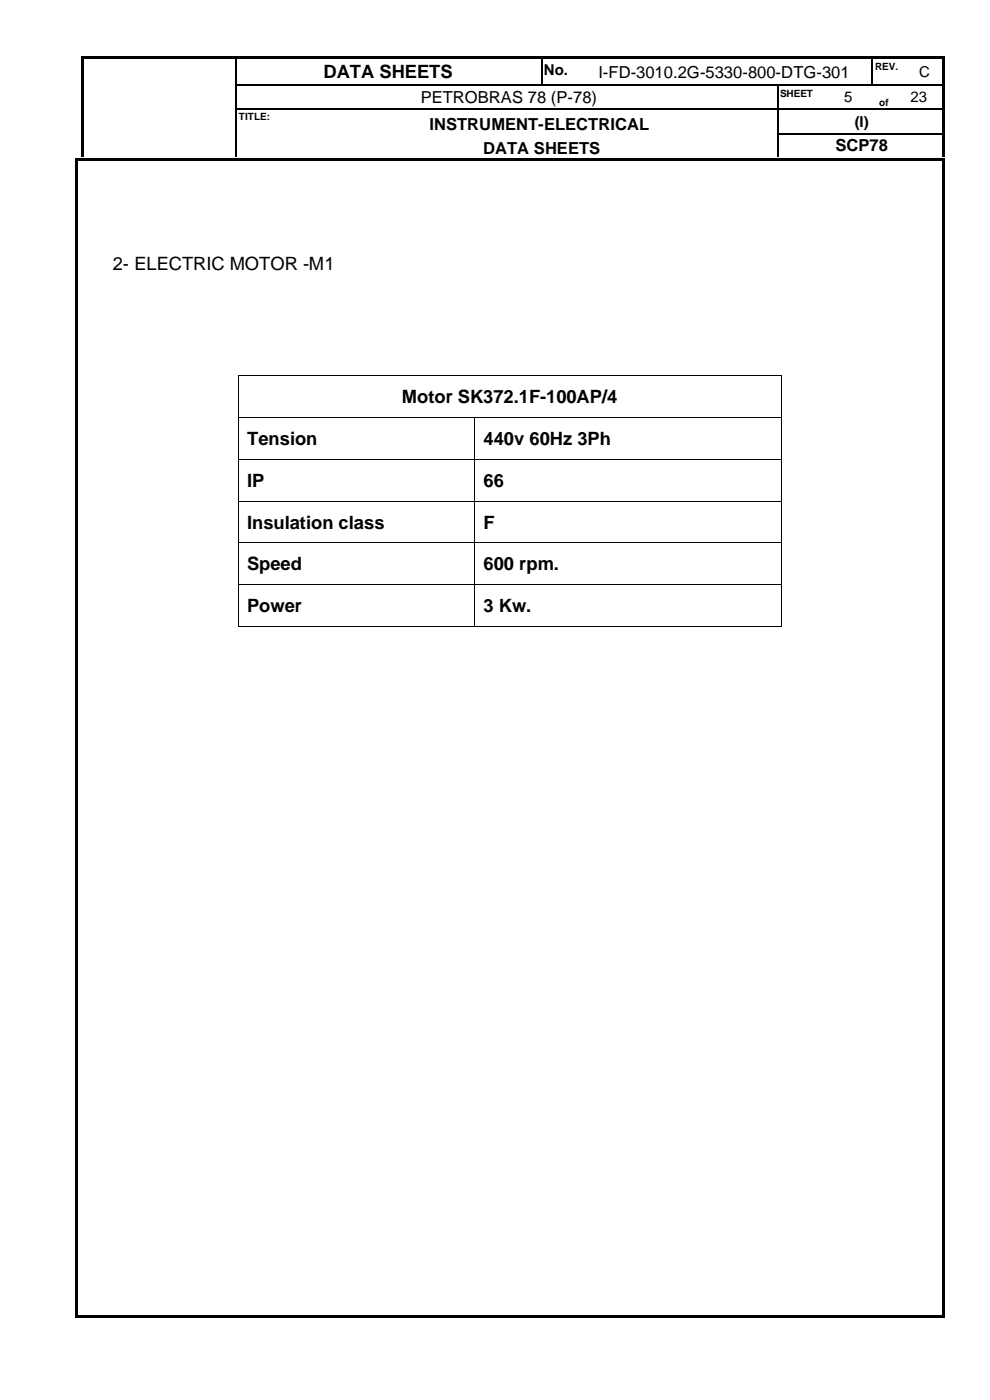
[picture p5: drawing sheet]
<svg xmlns="http://www.w3.org/2000/svg" width="210mm" height="297mm" viewBox="0 0 210 297" stroke-linecap="round" stroke-linejoin="round" font-family="sans-serif">
<defs><g id="words">
<g font-size="3.9">
<text x="68.6" y="16.6">DATA SHEETS</text>
<text x="23.9" y="57.2">2- ELECTRIC MOTOR -M1</text>
<text x="85.2" y="85.5">Motor SK372.1F-100AP/4</text>
<text x="52.4" y="94.4">Tension</text>
<text x="102.6" y="94.4">440v 60Hz 3Ph</text>
<text x="52.4" y="103.3">IP</text>
<text x="102.6" y="103.3">66</text>
<text x="52.4" y="112.2">Insulation class</text>
<text x="102.6" y="112.2">F</text>
<text x="52.4" y="121">Speed</text>
<text x="102.6" y="121">600 rpm.</text>
<text x="52.4" y="129.9">Power</text>
<text x="102.6" y="129.9">3 Kw.</text>
</g>
<g font-size="3.5">
<text x="126.9" y="16.5">I-FD-3010.2G-5330-800-DTG-301</text>
<text x="89.3" y="21.8">PETROBRAS 78 (P-78)</text>
<text x="91.1" y="27.6">INSTRUMENT-ELECTRICAL</text>
<text x="102.5" y="32.7">DATA SHEETS</text>
<text x="177.2" y="32.1">SCP78</text>
</g>
<g font-size="3.2">
<text x="115.4" y="15.8">No.</text>
<text x="195" y="16.3">C</text>
<text x="179.1" y="21.7">5</text>
<text x="193.2" y="21.7">23</text>
<text x="181.3" y="26.9">(I)</text>
</g>
<g font-size="2.1">
<text x="185.6" y="14.9">REV.</text>
<text x="165.5" y="20.5">SHEET</text>
<text x="186.5" y="22.5">of</text>
<text x="50.7" y="25.5">TITLE:</text>
</g>
</g></defs>
<g fill="#000">
<path d="M17.2 12h.5v.5h-.5z" fill-rule="evenodd"/>
<path d="M17.2 12h.5v.5h-.5z" fill-rule="evenodd"/>
<path d="M17.2 12.5h.5v5.4h-.5z" fill-rule="evenodd"/>
<path d="M17.2 17.9h.5v.3h-.5z" fill-rule="evenodd"/>
<path d="M17.7 12h32.2v.5h-32.2z" fill-rule="evenodd"/>
<path d="M49.9 12.5h.3z" fill-rule="evenodd"/>
<path d="M49.9 12h.5v.5h-.5z" fill-rule="evenodd"/>
<path d="M49.9 17.9h.3v.3h-.3z" fill-rule="evenodd"/>
<path d="M50.4 12h64.3v.5h-64.3z" fill-rule="evenodd"/>
<path d="M114.7 12.5h.3z" fill-rule="evenodd"/>
<path d="M114.7 12h.6v.5h-.6z" fill-rule="evenodd"/>
<path d="M114.7 17.9h.3v.3h-.3z" fill-rule="evenodd"/>
<path d="M115.3 12h7.1v.5h-7.1z" fill-rule="evenodd"/>
<path d="M122.4 12h.5v.5h-.5z" fill-rule="evenodd"/>
<path d="M122.4 17.9h.2v.3h-.2z" fill-rule="evenodd"/>
<path d="M122.9 12h62v.5h-62z" fill-rule="evenodd"/>
<path d="M164.8 17.9h.3v.3h-.3z" fill-rule="evenodd"/>
<path d="M175 17.9h.3v.3h-.3z" fill-rule="evenodd"/>
<path d="M184.9 12.5h.3z" fill-rule="evenodd"/>
<path d="M184.9 12h.5v.5h-.5z" fill-rule="evenodd"/>
<path d="M184.9 17.9h.3v.3h-.3z" fill-rule="evenodd"/>
<path d="M185.2 17.9h.2v.3h-.2z" fill-rule="evenodd"/>
<path d="M185.4 12h7.2v.5h-7.2z" fill-rule="evenodd"/>
<path d="M190 17.9h.3v.3h-.3z" fill-rule="evenodd"/>
<path d="M192.6 12h.5v.5h-.5z" fill-rule="evenodd"/>
<path d="M192.6 17.9h.2v.3h-.2z" fill-rule="evenodd"/>
<path d="M193.1 12h6.7v.5h-6.7z" fill-rule="evenodd"/>
<path d="M199.8 12h.5v.5h-.5z" fill-rule="evenodd"/>
<path d="M199.8 12h.5v.5h-.5z" fill-rule="evenodd"/>
<path d="M199.8 12.5h.5v5.4h-.5z" fill-rule="evenodd"/>
<path d="M199.8 17.9h.5v.3h-.5z" fill-rule="evenodd"/>
<path d="M15.9 33.5h.5v.5h-.5z" fill-rule="evenodd"/>
<path d="M15.9 33.5h.5v.5h-.5z" fill-rule="evenodd"/>
<path d="M16.4 33.5h183.4v.5h-183.4z" fill-rule="evenodd"/>
<path d="M17.2 18.2h.5v4.7h-.5z" fill-rule="evenodd"/>
<path d="M17.2 22.9h.5v.3h-.5z" fill-rule="evenodd"/>
<path d="M17.2 23.2h.5v5h-.5z" fill-rule="evenodd"/>
<path d="M17.2 28.2h.5v.3h-.5z" fill-rule="evenodd"/>
<path d="M17.2 28.5h.5v4.7h-.5z" fill-rule="evenodd"/>
<path d="M49.9 22.9h.3v.3h-.3z" fill-rule="evenodd"/>
<path d="M49.9 28.2h.3v.3h-.3z" fill-rule="evenodd"/>
<path d="M64.1 22.9h.3v.3h-.3z" fill-rule="evenodd"/>
<path d="M164.8 22.9h.3v.3h-.3z" fill-rule="evenodd"/>
<path d="M164.8 28.2h.3v.3h-.3z" fill-rule="evenodd"/>
<path d="M175 22.9h.3v.3h-.3z" fill-rule="evenodd"/>
<path d="M185 22.9h.3v.3h-.3z" fill-rule="evenodd"/>
<path d="M190 22.9h.3v.3h-.3z" fill-rule="evenodd"/>
<path d="M199.8 18.2h.5v4.7h-.5z" fill-rule="evenodd"/>
<path d="M199.8 22.9h.5v.3h-.5z" fill-rule="evenodd"/>
<path d="M199.8 23.2h.5v5h-.5z" fill-rule="evenodd"/>
<path d="M199.8 28.2h.5v.3h-.5z" fill-rule="evenodd"/>
<path d="M199.8 28.5h.5v4.7h-.5z" fill-rule="evenodd"/>
<path d="M199.8 33.5h.5v.5h-.5z" fill-rule="evenodd"/>
<path d="M199.8 33.5h.5v.5h-.5z" fill-rule="evenodd"/>
<path d="M50.4 79.6h.2v.2h-.2z" fill-rule="evenodd"/>
<path d="M50.4 79.6h.2v.2h-.2z" fill-rule="evenodd"/>
<path d="M165.6 79.6h.2v.2h-.2z" fill-rule="evenodd"/>
<path d="M165.6 79.6h.2v.2h-.2z" fill-rule="evenodd"/>
<path d="M50.4 88.5h.2v.2h-.2z" fill-rule="evenodd"/>
<path d="M50.4 97.3h.2v.2h-.2z" fill-rule="evenodd"/>
<path d="M100.6 88.5h.2v.2h-.2z" fill-rule="evenodd"/>
<path d="M100.6 97.3h.2v.2h-.2z" fill-rule="evenodd"/>
<path d="M165.6 88.5h.2v.2h-.2z" fill-rule="evenodd"/>
<path d="M165.6 97.3h.2v.2h-.2z" fill-rule="evenodd"/>
<path d="M50.4 106.2h.2v.2h-.2z" fill-rule="evenodd"/>
<path d="M50.4 115.1h.2v.1h-.2z" fill-rule="evenodd"/>
<path d="M100.6 106.2h.2v.2h-.2z" fill-rule="evenodd"/>
<path d="M100.6 115.1h.2v.1h-.2z" fill-rule="evenodd"/>
<path d="M165.6 106.2h.2v.2h-.2z" fill-rule="evenodd"/>
<path d="M165.6 115.1h.2v.1h-.2z" fill-rule="evenodd"/>
<path d="M50.4 124h.2v.1h-.2z" fill-rule="evenodd"/>
<path d="M50.4 132.9h.2v.1h-.2z" fill-rule="evenodd"/>
<path d="M50.4 132.9h.2v.1h-.2z" fill-rule="evenodd"/>
<path d="M100.6 124h.2v.1h-.2z" fill-rule="evenodd"/>
<path d="M100.6 132.9h.2v.1h-.2z" fill-rule="evenodd"/>
<path d="M165.6 124h.2v.1h-.2z" fill-rule="evenodd"/>
<path d="M165.6 132.9h.2v.1h-.2z" fill-rule="evenodd"/>
<path d="M165.6 132.9h.2v.1h-.2z" fill-rule="evenodd"/>
<path d="M15.9 34h.5v245.1h-.5z" fill-rule="evenodd"/>
<path d="M15.9 279.1h.5v.5h-.5z" fill-rule="evenodd"/>
<path d="M15.9 279.1h.5v.5h-.5z" fill-rule="evenodd"/>
<path d="M16.4 279.1h183.4v.5h-183.4z" fill-rule="evenodd"/>
<path d="M199.8 34h.5v245.1h-.5z" fill-rule="evenodd"/>
<path d="M199.8 279.1h.5v.5h-.5z" fill-rule="evenodd"/>
<path d="M199.8 279.1h.5v.5h-.5z" fill-rule="evenodd"/>
</g>
<g fill="none" stroke="#000" stroke-width=".25">
<path d="M50 12.5v5.4M50 18.2v4.7M50.2 18h64.5M114.9 12.5v5.4M115 18h7.4M122.6 18h42.2M165 18.2v4.7M165.1 18h9.9M175.3 18h9.6M185 12.5v5.4M185.4 18h4.6M190.3 18h2.3"/>
<path d="M192.8 18h7M50 23.2v5M50 28.5v4.7M50.2 23.1h13.9M64.4 23.1h100.4M165 23.2v5M165 28.5v4.7M165.1 23.1h9.9M165.1 28.4h34.7M175.3 23.1h9.7M185.3 23.1h4.7M190.3 23.1h9.5"/>
</g>
<g fill="none" stroke="#000" stroke-width=".21">
<path d="M50.5 79.8v8.7M50.6 79.7h115M165.7 79.8v8.7M50.5 88.7v8.6M50.5 97.5v8.7M50.6 88.6h50M50.6 97.4h50M100.7 88.7v8.6M100.7 97.5v8.7M100.8 88.6h64.8M100.8 97.4h64.8M165.7 88.7v8.6"/>
<path d="M165.7 97.5v8.7M50.5 106.4v8.7M50.5 115.2v8.8M50.6 106.3h50M50.6 115.2h50M100.7 106.4v8.7M100.7 115.2v8.8M100.8 106.3h64.8M100.8 115.2h64.8M165.7 106.4v8.7M165.7 115.2v8.8M50.5 124.1v8.8"/>
<path d="M50.6 124.1h50M50.6 132.9h50M100.7 124.1v8.8M100.8 124.1h64.8M100.8 132.9h64.8M165.7 124.1v8.8"/>
</g>
<use href="#words"/>
</svg>
